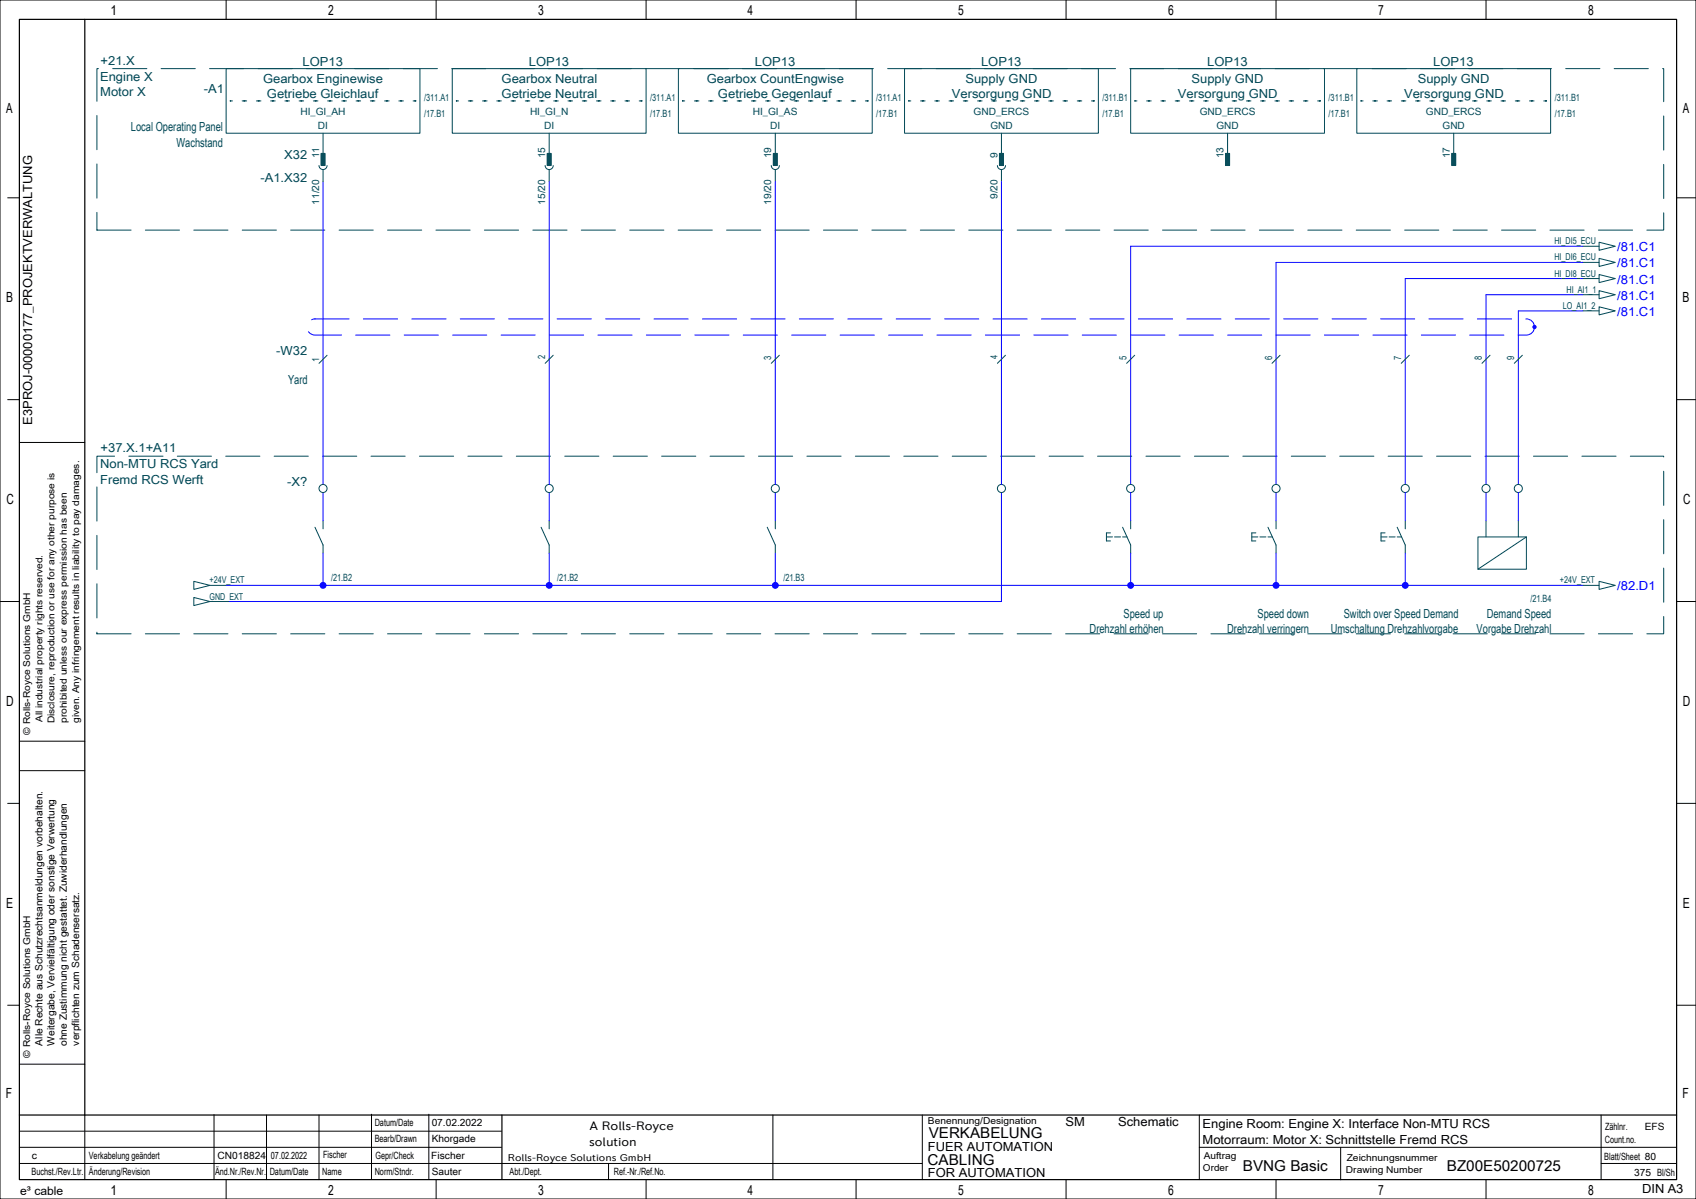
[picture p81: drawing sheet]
<svg xmlns="http://www.w3.org/2000/svg" width="420mm" height="297mm" viewBox="0 0 420 297" stroke-linecap="round" stroke-linejoin="round" font-family="sans-serif">
<defs><g id="words">
<g font-size="3.7">
<text x="230" y="282">VERKABELUNG</text>
<text x="229.7" y="288.5">CABLING</text>
<text x="307.8" y="290">BVNG Basic</text>
<text x="358.3" y="290">BZ00E50200725</text>
</g>
<g font-size="3.5">
<text x="27.3" y="3.8">1</text>
<text x="81.3" y="3.8">2</text>
<text x="133.3" y="3.8">3</text>
<text x="185.1" y="3.8">4</text>
<text x="237.3" y="3.8">5</text>
<text x="289.3" y="3.8">6</text>
<text x="341.3" y="3.8">7</text>
<text x="393.3" y="3.8">8</text>
<text x="1.5" y="28.1">A</text>
<text x="416.7" y="28.1">A</text>
<text x="1.5" y="74.9">B</text>
<text x="416.7" y="74.9">B</text>
<text x="1.6" y="124.9">C</text>
<text x="416.8" y="124.9">C</text>
<text x="1.5" y="174.9">D</text>
<text x="416.7" y="174.9">D</text>
<text x="1.5" y="224.9">E</text>
<text x="416.7" y="224.9">E</text>
<text x="1.5" y="271.9">F</text>
<text x="416.7" y="271.9">F</text>
<text x="27.3" y="296">1</text>
<text x="81.3" y="296">2</text>
<text x="133.3" y="296">3</text>
<text x="185.1" y="296">4</text>
<text x="237.3" y="296">5</text>
<text x="289.3" y="296">6</text>
<text x="341.3" y="296">7</text>
<text x="393.3" y="296">8</text>
</g>
<g font-size="3.1" fill="#004855">
<text x="24.9" y="16">+21.X</text>
<text x="75" y="16.2">LOP13</text>
<text x="131" y="16.2">LOP13</text>
<text x="187" y="16.2">LOP13</text>
<text x="242.9" y="16.2">LOP13</text>
<text x="298.9" y="16.2">LOP13</text>
<text x="355" y="16.2">LOP13</text>
<text x="24.8" y="20">Engine X</text>
<text x="24.8" y="23.9">Motor X</text>
<text x="50.5" y="23">-A1</text>
<text x="65.1" y="20.5">Gearbox Enginewise</text>
<text x="124.2" y="20.5">Gearbox Neutral</text>
<text x="175" y="20.5">Gearbox CountEngwise</text>
<text x="239.1" y="20.5">Supply GND</text>
<text x="295.1" y="20.5">Supply GND</text>
<text x="351.1" y="20.5">Supply GND</text>
<text x="66.1" y="24.4">Getriebe Gleichlauf</text>
<text x="124.2" y="24.4">Getriebe Neutral</text>
<text x="177.8" y="24.4">Getriebe Gegenlauf</text>
<text x="235.7" y="24.4">Versorgung GND</text>
<text x="291.7" y="24.4">Versorgung GND</text>
<text x="347.7" y="24.4">Versorgung GND</text>
<text x="32.4" y="32.5">Local Operating Panel</text>
<text x="43.7" y="36.4">Wachstand</text>
<text x="70.4" y="39.5">X32</text>
<text x="64.5" y="45">-A1.X32</text>
<text x="68.4" y="88">-W32</text>
<text x="71.3" y="95">Yard</text>
<text x="24.9" y="112">+37.X.1+A11</text>
<text x="24.8" y="116">Non-MTU RCS Yard</text>
<text x="24.8" y="119.9">Fremd RCS Werft</text>
<text x="71.1" y="120.5">-X?</text>
<text x="278.2" y="153">Speed up</text>
<text x="311.4" y="153">Speed down</text>
<text x="332.8" y="153">Switch over Speed Demand</text>
<text x="368.2" y="153">Demand Speed</text>
<text x="269.8" y="156.9">Drehzahl erhöhen</text>
<text x="303.9" y="156.9">Drehzahl verringern</text>
<text x="329.6" y="156.9">Umschaltung Drehzahlvorgabe</text>
<text x="365.7" y="156.9">Vorgabe Drehzahl</text>
</g>
<g font-size="3.1" fill="#00f">
<text x="400.5" y="62.3">/81.C1</text>
<text x="400.5" y="70.3">/81.C1</text>
<text x="400.5" y="66.3">/81.C1</text>
<text x="400.5" y="74.3">/81.C1</text>
<text x="400.5" y="78.3">/81.C1</text>
<text x="400.5" y="146.3">/82.D1</text>
</g>
<g font-size="3.1">
<text x="8" y="105.2" transform="rotate(-90 8 105.2)">E3PROJ-00000177_PROJEKTVERWALTUNG</text>
<text x="263.9" y="279">SM</text>
<text x="276.9" y="279">Schematic</text>
<text x="297.8" y="279.5">Engine Room: Engine X: Interface Non-MTU RCS</text>
<text x="229.8" y="285">FUER AUTOMATION</text>
<text x="297.8" y="283.4">Motorraum: Motor X: Schnittstelle Fremd RCS</text>
<text x="229.8" y="291.5">FOR AUTOMATION</text>
<text x="406.7" y="295.5">DIN A3</text>
</g>
<g font-size="3">
<text x="146" y="280">A Rolls-Royce</text>
<text x="145.9" y="284">solution</text>
</g>
<text font-size="2.9" x="5" y="296">e³ cable</text>
<g font-size="2.5" fill="#004855">
<text x="74.4" y="28.5">HI_GI_AH</text>
<text x="105" y="25">/311.A1</text>
<text x="105" y="29">/17.B1</text>
<text x="131.2" y="28.5">HI_GI_N</text>
<text x="161" y="25">/311.A1</text>
<text x="161" y="29">/17.B1</text>
<text x="186.4" y="28.5">HI_GI_AS</text>
<text x="217" y="25">/311.A1</text>
<text x="217" y="29">/17.B1</text>
<text x="241.1" y="28.5">GND_ERCS</text>
<text x="273" y="25">/311.B1</text>
<text x="273" y="29">/17.B1</text>
<text x="297.1" y="28.5">GND_ERCS</text>
<text x="329" y="25">/311.B1</text>
<text x="329" y="29">/17.B1</text>
<text x="353.1" y="28.5">GND_ERCS</text>
<text x="385" y="25">/311.B1</text>
<text x="385" y="29">/17.B1</text>
<text x="78.7" y="32">DI</text>
<text x="134.8" y="32">DI</text>
<text x="190.8" y="32">DI</text>
<text x="245.3" y="32">GND</text>
<text x="301.3" y="32">GND</text>
<text x="357.3" y="32">GND</text>
<text x="79" y="39.2" transform="rotate(-90 79 39.2)">11</text>
<text x="135" y="39.2" transform="rotate(-90 135 39.2)">15</text>
<text x="191" y="39.2" transform="rotate(-90 191 39.2)">19</text>
<text x="247" y="39.1" transform="rotate(-90 247 39.1)">9</text>
<text x="303" y="39.2" transform="rotate(-90 303 39.2)">13</text>
<text x="359" y="39.2" transform="rotate(-90 359 39.2)">17</text>
<text x="79" y="50.7" transform="rotate(-90 79 50.7)">11/20</text>
<text x="135" y="50.7" transform="rotate(-90 135 50.7)">15/20</text>
<text x="191" y="50.7" transform="rotate(-90 191 50.7)">19/20</text>
<text x="247" y="49.3" transform="rotate(-90 247 49.3)">9/20</text>
<text x="79" y="89.7" transform="rotate(-90 79 89.7)">1</text>
<text x="135" y="89" transform="rotate(-90 135 89)">2</text>
<text x="191" y="89.1" transform="rotate(-90 191 89.1)">3</text>
<text x="247" y="89" transform="rotate(-90 247 89)">4</text>
<text x="279" y="89.1" transform="rotate(-90 279 89.1)">5</text>
<text x="315" y="89.1" transform="rotate(-90 315 89.1)">6</text>
<text x="347" y="89.1" transform="rotate(-90 347 89.1)">7</text>
<text x="367" y="89.1" transform="rotate(-90 367 89.1)">8</text>
<text x="375" y="89.1" transform="rotate(-90 375 89.1)">9</text>
<text x="82" y="144">/21.B2</text>
<text x="138" y="144">/21.B2</text>
<text x="194" y="144">/21.B3</text>
<text x="379" y="149">/21.B4</text>
</g>
<g font-size="2.5">
<text x="10.5" y="259" transform="rotate(-90 10.5 259)">Alle Rechte aus Schutzrechtsanmeldungen vorbehalten.</text>
<text x="13.5" y="259" transform="rotate(-90 13.5 259)">Weitergabe, Vervielfältigung oder sonstige Verwertung</text>
<text x="16.6" y="259.1" transform="rotate(-90 16.6 259.1)">ohne Zustimmung nicht gestattet. Zuwiderhandlungen</text>
<text x="19.6" y="259" transform="rotate(-90 19.6 259)">verpflichten zum Schadensersatz.</text>
<text x="92.8" y="279">Datum/Date</text>
<text x="106.9" y="279">07.02.2022</text>
<text x="397.5" y="280">Zählnr.</text>
<text x="407.3" y="280">EFS</text>
<text x="7.9" y="287">c</text>
<text x="22" y="287">Verkabelung geändert</text>
<text x="53.9" y="287">CN018824</text>
<text x="67.1" y="287">07.02.2022</text>
<text x="80" y="286.8">Fischer</text>
<text x="92.8" y="283">Bearb/Drawn</text>
<text x="93" y="287">Gepr/Check</text>
<text x="106.8" y="287">Fischer</text>
<text x="106.9" y="283">Khorgade</text>
<text x="397.3" y="287.3">Blatt/Sheet 80</text>
<text x="397.4" y="283">Count.no.</text>
<text x="7.8" y="291">Buchst./Rev.Ltr.</text>
<text x="22" y="291">Änderung/Revision</text>
<text x="53.3" y="291">Änd.Nr./Rev.Nr.</text>
<text x="66.8" y="291">Datum/Date</text>
<text x="79.8" y="291">Name</text>
<text x="92.8" y="291">Norm/Stndr.</text>
<text x="106.9" y="291">Sauter</text>
<text x="126.2" y="291">Abt./Dept.</text>
<text x="152" y="291">Ref.-Nr./Ref.No.</text>
<text x="404.7" y="291.2">375 Bl/Sh</text>
</g>
<text font-size="2.4" x="125.8" y="287.5">Rolls-Royce Solutions GmbH</text>
<g font-size="2.3" fill="#004855">
<text x="384.9" y="64.5">HI_DI6_ECU</text>
<text x="384.9" y="60.5">HI_DI5_ECU</text>
<text x="384.9" y="68.5">HI_DI8_ECU</text>
<text x="387.1" y="76.5">LO_AI1_2</text>
<text x="387.9" y="72.5">HI_AI1_1</text>
<text x="51.9" y="144.5">+24V_EXT</text>
<text x="51.9" y="148.5">GND_EXT</text>
<text x="386.3" y="144.5">+24V_EXT</text>
</g>
<g font-size="2.3">
<text x="10.5" y="178.9" transform="rotate(-90 10.5 178.9)">All industrial property rights reserved.</text>
<text x="13.5" y="179.2" transform="rotate(-90 13.5 179.2)">Disclosure, reproduction or use for any other purpose is</text>
<text x="16.6" y="179.1" transform="rotate(-90 16.6 179.1)">prohibited unless our express permission has been</text>
<text x="19.6" y="179.1" transform="rotate(-90 19.6 179.1)">given. Any infringement results in liability to pay damages.</text>
<text x="7.5" y="182" transform="rotate(-90 7.5 182)">© Rolls-Royce Solutions GmbH</text>
<text x="7.5" y="262" transform="rotate(-90 7.5 262)">© Rolls-Royce Solutions GmbH</text>
<text x="229.8" y="278.5">Benennung/Designation</text>
<text x="298.1" y="287">Auftrag</text>
<text x="333.5" y="287.5">Zeichnungsnummer</text>
<text x="297.9" y="290">Order</text>
<text x="333.3" y="290.5">Drawing Number</text>
</g>
</g></defs>
<g fill="none" stroke="#000" stroke-width=".25">
<path d="M0 0h420v297h-420zM56 0v4.8M108 0v4.8M160 0v4.8M212 0v4.8M264 0v4.8M316 0v4.8M368 0v4.8M1.9 49h2.9M415.2 49h4.8M1.9 99h2.9M415.2 99h4.8"/>
<path d="M4.8 109.6h16.2M0 149h4.8M415.2 149h4.7M1.9 199h2.9M4.8 190.9h16.2M4.8 183.6h16.2M415.2 199h4.8M1.9 249h2.9M415.2 249h4.8M4.8 263.6h16.2M21 276.2v16M53 276.1v16"/>
<path d="M66 276.2v16M79 276.2v16M92 276v16M106.2 276v16M191.4 276.2v16M228.4 276.2v16M297 276.2v16M396.5 276.2v15.8M4.8 284.2h119.4M4.8 288.2h223.6M4.8 280.2h119.4M56 292.2v4.8"/>
<path d="M108 292.2v4.8M150.7 288.2v4M160 292.2v4.8M212 292.2v4.8M264 292.2v4.8M297 284.2h118.2M316 292.2v4.8M332 284.3v8M368 292.2v4.8M396.5 288.2h18.7"/>
</g>
<path d="M4.8 4.8h410.4v287.4h-410.4zM21 4.8v271.4M4.8 276.2h410.4M124.3 276.2v15.9" fill="none" stroke="#000" stroke-width=".3"/>
<path d="M24 17h388v40h-388zM24 113h388v44h-388z" fill="none" stroke="#004855" stroke-width=".25" stroke-dasharray="8.5 3.5"/>
<g fill="none" stroke="#004855" stroke-width=".25">
<path d="M56 17h48v16h-48zM112 17h48v16h-48zM168 17h48v16h-48zM224 17h48v16h-48zM280 17h48v16h-48zM336 17h48v16h-48zM80 33v7M136 33v7M192 33v7M248 33v7M304 33v7M360 33v7"/>
<path d="M79 41a1 1 0 0 0 1 1 1 1 0 0 0 1-1M80 42v3M135 41a1 1 0 0 0 1 1 1 1 0 0 0 1-1M136 42v3M191 41a1 1 0 0 0 1 1 1 1 0 0 0 1-1M192 42v3M247 41a1 1 0 0 0 1 1 1 1 0 0 0 1-1M248 42v3M392 77h4M392 73h4M392 69h4M392 65h4"/>
<path d="M392 61h4M396 76l4 1-4 1zM396 72l4 1-4 1zM396 68l4 1-4 1zM396 64l4 1-4 1zM396 60l4 1-4 1zM78 130.6l2 4.4v2M80 129v2M134 130.6l2 4.4v2M136 129v2M190 130.6l2 4.4v2M192 129v2"/>
<path d="M274 133h1.5M275 132h-1v2h1M276 133h1.5M278 133h1.1M278 130.6l2 4.4v2M280 129v2M310 133h1.5M311 132h-1v2h1M312 133h1.5M314 133h1.1M314 130.6l2 4.4v2M316 129v2"/>
<path d="M342 133h1.5M343 132h-1v2h1M344 133h1.5M346 130.6l2 4.4v2M346 133h1.1M348 129v2M366 133h12v8h-12zM368 129v4M376 129v4M378 133l-12 8M48 144l4 1-4 1zM48 148l4 1-4 1z"/>
<path d="M52 145h4M52 149h4M392 145h4M396 144l4 1-4 1z"/>
<circle cx="80" cy="121" r="1"/>
<circle cx="136" cy="121" r="1"/>
<circle cx="192" cy="121" r="1"/>
<circle cx="248" cy="121" r="1"/>
<circle cx="280" cy="121" r="1"/>
<circle cx="316" cy="121" r="1"/>
<circle cx="348" cy="121" r="1"/>
<circle cx="368" cy="121" r="1"/>
<circle cx="376" cy="121" r="1"/>
</g>
<circle cx="380" cy="81" r=".4" fill="#00f" stroke="#00f" stroke-width=".25"/>
<g fill="none" stroke="#00f" stroke-width=".25">
<path d="M80 45v75M136 45v75M192 45v75M248 45v75M392 61h-112v59M392 65h-76v55M392 69h-44v51M392 73h-24v47M392 77h-16v43M80 122v7M80 137v8M136 122v7"/>
<path d="M136 137v8M192 122v7M192 137v8M248 122v27h-192M280 122v7M280 137v8M316 122v7M316 137v8M348 122v7M348 137v8M368 122v7M376 122v7"/>
<path d="M56 145h336"/>
</g>
<path d="M78 79h300a2 2 0 0 1 2 2 2 2 0 0 1-2 2h-300a2 2 0 0 1-2-2 2 2 0 0 1 2-2" fill="none" stroke="#00f" stroke-width=".25" stroke-dasharray="8.5 3.5"/>
<path d="M57 25h46zM113 25h46zM169 25h46zM225 25h46zM281 25h46zM337 25h46z" fill="none" stroke="#004855" stroke-width=".25" stroke-dasharray=".7 2.8"/>
<g fill="#004855" stroke="#004855" stroke-width=".25">
<path d="M79.5 38h1v3h-1z" fill-rule="evenodd"/>
<path d="M135.5 38h1v3h-1z" fill-rule="evenodd"/>
<path d="M191.5 38h1v3h-1z" fill-rule="evenodd"/>
<path d="M247.5 38h1v3h-1z" fill-rule="evenodd"/>
<path d="M303.5 38h1v3h-1z" fill-rule="evenodd"/>
<path d="M359.5 38h1v3h-1z" fill-rule="evenodd"/>
</g>
<g fill="#00f">
<circle cx="80" cy="145" r=".85"/>
<circle cx="136" cy="145" r=".85"/>
<circle cx="192" cy="145" r=".85"/>
<circle cx="280" cy="145" r=".85"/>
<circle cx="316" cy="145" r=".85"/>
<circle cx="348" cy="145" r=".85"/>
</g>
<path d="M81 88l-2 2M137 88l-2 2M193 88l-2 2M249 88l-2 2M281 88l-2 2M317 88l-2 2M349 88l-2 2M369 88l-2 2M377 88l-2 2" fill="none" stroke="#004855" stroke-width=".25"/>
<use href="#words"/>
</svg>
